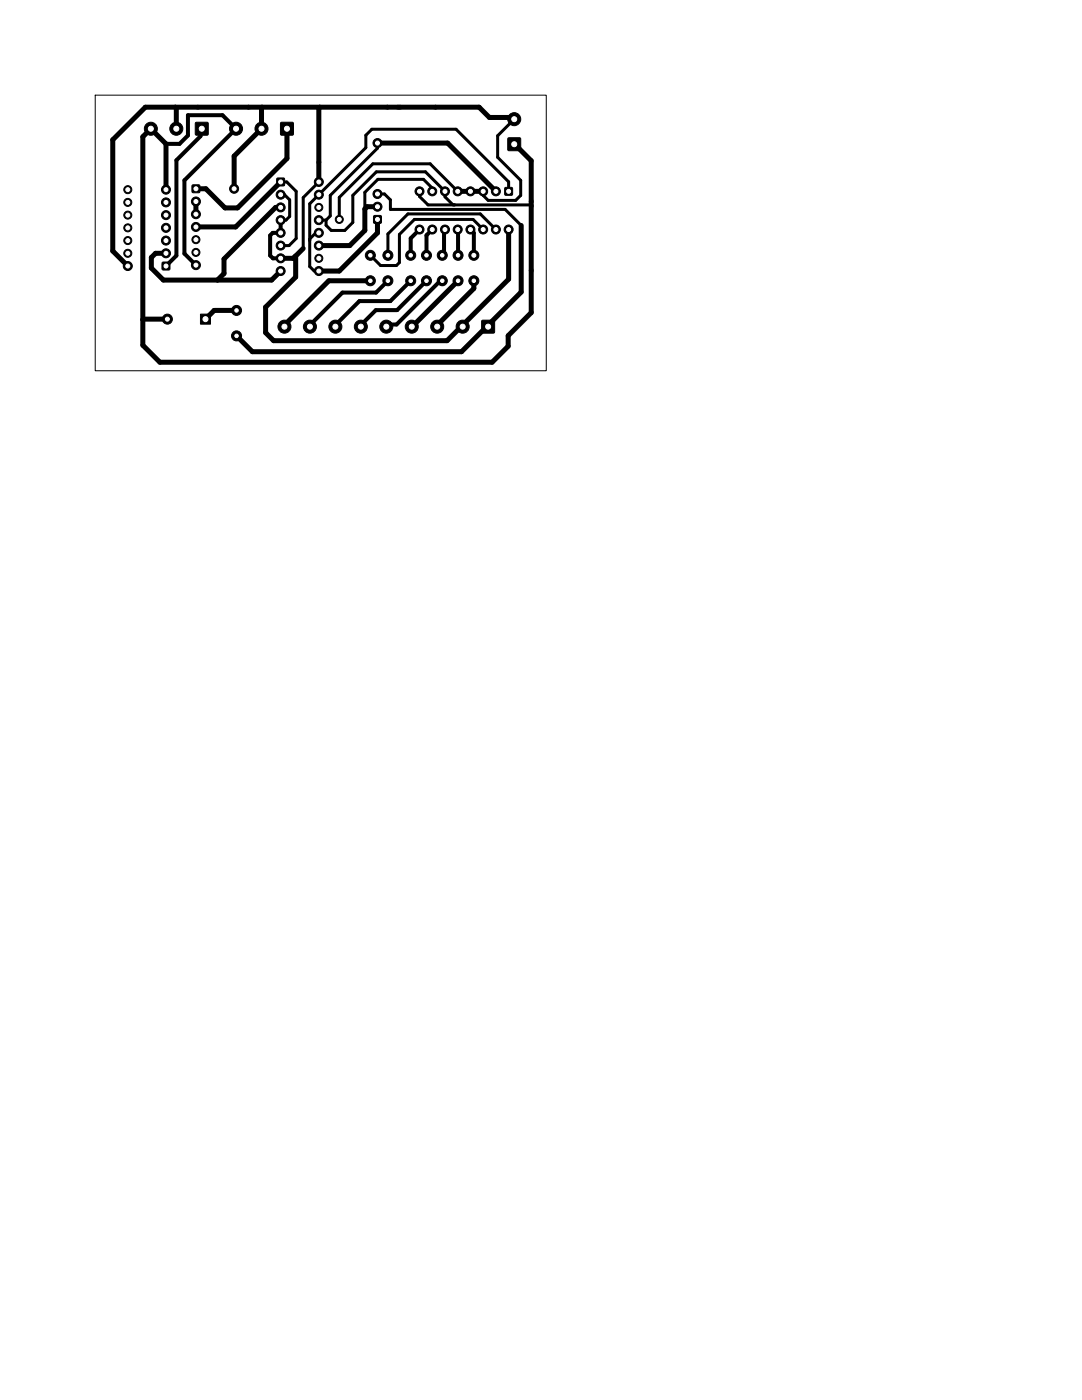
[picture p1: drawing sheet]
<svg xmlns="http://www.w3.org/2000/svg" width="216mm" height="279mm" viewBox="0 0 216 279" stroke-linecap="round" stroke-linejoin="round" font-family="sans-serif">
<g fill="#000" stroke="#000" stroke-width=".2">
<path d="M38.4 36.9h1.4v1.5h-1.4zM39 24.5h2.5v2.4h-2.5zM55.3 35.6h1.4v1.4h-1.4zM56 24.5h2.5v2.4h-2.5zM100.8 37.5h1.4v1.4h-1.4zM101.4 27.6h2.4v2.4h-2.4zM32.4 52.4h1.4v1.4h-1.4zM74.6 43.1h1.4v1.4h-1.4zM40 62.7h2v2h-2zM96.2 64h2.4v2.4h-2.4z"/>
<circle cx="25.5" cy="37.9" r=".8"/>
<circle cx="30.1" cy="25.7" r="1.3"/>
<circle cx="33.1" cy="37.9" r=".9"/>
<circle cx="35.2" cy="25.7" r="1.3"/>
<circle cx="46.7" cy="37.7" r=".9"/>
<circle cx="47.1" cy="25.7" r="1.3"/>
<circle cx="52.2" cy="25.7" r="1.3"/>
<circle cx="56" cy="38.9" r=".9"/>
<circle cx="63.6" cy="36.3" r=".9"/>
<circle cx="63.6" cy="38.9" r=".9"/>
<circle cx="75.3" cy="28.6" r=".9"/>
<circle cx="75.3" cy="38.7" r=".9"/>
<circle cx="83.7" cy="38.2" r=".9"/>
<circle cx="86.3" cy="38.2" r=".9"/>
<circle cx="88.8" cy="38.2" r=".9"/>
<circle cx="91.3" cy="38.2" r=".9"/>
<circle cx="93.9" cy="38.2" r=".9"/>
<circle cx="96.4" cy="38.2" r=".9"/>
<circle cx="99" cy="38.2" r=".9"/>
<circle cx="102.6" cy="23.8" r="1.3"/>
<circle cx="25.5" cy="42.9" r=".8"/>
<circle cx="25.5" cy="40.4" r=".8"/>
<circle cx="25.5" cy="48" r=".8"/>
<circle cx="25.5" cy="45.5" r=".8"/>
<circle cx="25.5" cy="50.6" r=".8"/>
<circle cx="25.5" cy="53.1" r=".9"/>
<circle cx="33.1" cy="48" r=".9"/>
<circle cx="33.1" cy="42.9" r=".9"/>
<circle cx="33.1" cy="50.6" r=".9"/>
<circle cx="33.1" cy="40.4" r=".9"/>
<circle cx="33.1" cy="45.5" r=".9"/>
<circle cx="39.1" cy="40.2" r=".9"/>
<circle cx="39.1" cy="52.9" r=".9"/>
<circle cx="39.1" cy="42.8" r=".9"/>
<circle cx="39.1" cy="45.3" r=".9"/>
<circle cx="39.1" cy="47.8" r=".8"/>
<circle cx="39.1" cy="50.4" r=".8"/>
<circle cx="56" cy="51.6" r=".9"/>
<circle cx="56" cy="54.1" r=".9"/>
<circle cx="56" cy="43.9" r=".9"/>
<circle cx="56" cy="49" r=".9"/>
<circle cx="56" cy="41.4" r=".9"/>
<circle cx="56" cy="46.5" r=".9"/>
<circle cx="63.6" cy="51.6" r=".8"/>
<circle cx="63.6" cy="41.4" r=".8"/>
<circle cx="63.6" cy="46.5" r=".9"/>
<circle cx="63.6" cy="49" r=".9"/>
<circle cx="63.6" cy="43.9" r=".9"/>
<circle cx="63.6" cy="54.1" r=".9"/>
<circle cx="67.7" cy="43.8" r=".8"/>
<circle cx="73.9" cy="56" r="1"/>
<circle cx="73.9" cy="51" r="1"/>
<circle cx="75.3" cy="41.3" r=".9"/>
<circle cx="77.4" cy="56" r="1"/>
<circle cx="77.4" cy="51" r="1"/>
<circle cx="81.9" cy="56" r="1"/>
<circle cx="81.9" cy="51" r="1"/>
<circle cx="83.7" cy="45.8" r=".9"/>
<circle cx="85.1" cy="51" r="1"/>
<circle cx="85.1" cy="56" r="1"/>
<circle cx="86.3" cy="45.8" r=".9"/>
<circle cx="88.2" cy="51" r="1"/>
<circle cx="88.2" cy="56" r="1"/>
<circle cx="88.8" cy="45.8" r=".9"/>
<circle cx="91.3" cy="45.8" r=".9"/>
<circle cx="91.4" cy="51" r="1"/>
<circle cx="91.4" cy="56" r="1"/>
<circle cx="93.9" cy="45.8" r=".9"/>
<circle cx="94.5" cy="51" r="1"/>
<circle cx="94.5" cy="56" r="1"/>
<circle cx="96.4" cy="45.8" r=".9"/>
<circle cx="99" cy="45.8" r=".9"/>
<circle cx="101.5" cy="45.8" r=".9"/>
<circle cx="33.4" cy="63.7" r="1"/>
<circle cx="47.2" cy="67" r="1"/>
<circle cx="47.2" cy="62" r="1"/>
<circle cx="56.8" cy="65.2" r="1.3"/>
<circle cx="61.8" cy="65.2" r="1.3"/>
<circle cx="66.9" cy="65.2" r="1.3"/>
<circle cx="72" cy="65.2" r="1.3"/>
<circle cx="77.1" cy="65.2" r="1.3"/>
<circle cx="82.2" cy="65.2" r="1.3"/>
<circle cx="87.2" cy="65.2" r="1.3"/>
<circle cx="92.3" cy="65.2" r="1.3"/>
</g>
<g fill="none" stroke="#000" stroke-width=".6">
<path d="M56 38.9h.8l1 1v3.3l-.7 .7h-1.1M56 36.3h1.2l1.9 1.9v9.4l-1.4 1.4h-1.7M63.6 36.3l-3.1 3.1v10.2M75.3 28.6v1l-9.4 9.4v4.1l-.8 .8M75.3 38.7h1.4l1.2 1.2v1.9h22.9l3.2 3.2M83.7 38.2v1l1.7 1.7h20.4l.2 .2M86.2 38.2v-.7l-1.7-1.7h-9.1l-2.6 2.6v3.3M91.3 38.2l-5.5-5.5h-11.4l-6.7 6.7v4.4M101.5 38.2v-1.9l-10.5-10.5h-16.8l-1.2 1.2v2.5l-11.2 11.2v12.5l.9 .9h.9M102 28.2l.6 .6M102.6 23.8l-3.3 3.3v4.3l4.6 4.6v3l-1 1h-5.5l-1-1v-.8M63.6 46.5h-.6l-1.2 1.2"/>
<path d="M63.6 43.9h1.5M88.2 56v.7M90.4 40.9l-1.6-1.6v-1.1l-3.9-3.9h-9.8l-4.7 4.7v5.4l-1.6 1.6h-2.7l-1-1v-1.1M96.4 45.8l-2-2h-11.7l-3 3v5.6l-.6 .6h-3.2l-2-2M98.9 45.8l-3.1-3.1h-14.4l-4 4v4.3M106 54l-.1 .1"/>
</g>
<g fill="none" stroke="#000" stroke-width="1">
<path d="M35 21.4l.2 .2v4.1M52.3 21.4l-.1 .1v4.2l-5.5 5.5v6.5M56 36.3l-9 9h-7.9M57.3 25.7v5.9l-9.9 9.9h-2.5l-3.8-3.8h-2M63.8 21.4l-.2 .2v14.7M75.3 28.6h14l9.6 9.6M91.3 38.2h5.1M102.4 23.4h-4.7l-2.1-2h-66.6l-6.5 6.5v22.2l3 3M102.4 28.4l3.6 3.7v30.3l-4.6 4.6v2.1l-3.2 3.2h-66.3l-3.4-3.4v-41.6l1.6-1.6 3 3v9.2M33.1 50.6h-2.1l-.8 .8v2.1l2.4 2.4h21.6l1.8-1.8M39.1 40.2v2.6M56 41.4h-1l-10.3 10.3v2.9l-1.3 1.3"/>
<path d="M60.5 49.6l-2 2h-2.5M73.9 56h-8.3l-8.7 8.8M75.3 43.8v2.7l-7.6 7.6h-4.1M75.3 41.3h-2.1l-.4 .4v4.3l-3 3h-6.2M91.4 56l-8.7 8.8h-.4M94.6 56v1.6l-7.2 7.2M101.5 45.8v9.9l-12.3 12.3h-34.6l-1.6-1.6v-5.1l6-6v-4.2M104 45v13.3l-11.9 11.9h-41.7l-3.2-3.2M33.4 63.7l-4.9 .1M47.2 62h-4.5l-1.7 1.7"/>
</g>
<g fill="none" stroke="#000" stroke-width=".8">
<path d="M33.1 28.7h2.7l1.7-1.7v-4h6.9l2.7 2.7-10.3 10.3v14.6l2.3 2.3M40.3 25.7l-.3 .3v1.2l-4.8 4.8v19l-2.1 2.1M56 38.9h.3M88.8 38v.2M98.9 37.8v.4M56.3 43.9h-.3v2.6h-1.6l-.5 .5v4l.6 .6h1.5M77.4 56l-2.4 2.4h-6.7l-6.3 6.4M81.9 56l-4 4.1h-6.2l-4.7 4.7M83.7 45.8l-1.8 1.8v3.4M85.1 51h.1M85.1 56l-5.9 5.9h-4.2l-2.9 2.9M86.2 45.8l-1.1 1.2v4"/>
<path d="M88.2 56h-.3l-8.8 8.8h-1.9M88.8 45.8l-.2 .2v4.6l-.4 .4M91.1 56h.3M91.3 45.8l.1 5.2M93.9 45.8l.7 .7v4.5M94.4 56h.2M82.3 64.8h.1"/>
</g>
<path d="M19 19h90v55h-90z" fill="none" stroke="#000" stroke-width=".2"/>
<g fill="#fff" stroke="#fff" stroke-width=".2">
<circle cx="87.2" cy="65.2" r=".5"/>
<circle cx="82.2" cy="65.2" r=".5"/>
<circle cx="77.1" cy="65.2" r=".5"/>
<circle cx="72" cy="65.2" r=".5"/>
<circle cx="66.9" cy="65.2" r=".5"/>
<circle cx="61.8" cy="65.2" r=".5"/>
<circle cx="56.8" cy="65.2" r=".5"/>
<circle cx="92.3" cy="65.2" r=".5"/>
<circle cx="97.4" cy="65.2" r=".5"/>
<circle cx="57.3" cy="25.7" r=".5"/>
<circle cx="52.2" cy="25.7" r=".5"/>
<circle cx="47.1" cy="25.7" r=".5"/>
<circle cx="88.2" cy="51" r=".35"/>
<circle cx="88.2" cy="56" r=".35"/>
<circle cx="94.5" cy="51" r=".4"/>
<circle cx="94.5" cy="56" r=".35"/>
<circle cx="73.9" cy="51" r=".35"/>
<circle cx="73.9" cy="56" r=".35"/>
<circle cx="85.1" cy="51" r=".35"/>
<circle cx="85.1" cy="56" r=".35"/>
<circle cx="39.1" cy="37.7" r=".4"/>
<circle cx="39.1" cy="40.2" r=".4"/>
<circle cx="39.1" cy="42.8" r=".4"/>
<circle cx="39.1" cy="45.3" r=".4"/>
<circle cx="39.1" cy="47.8" r=".4"/>
<circle cx="39.1" cy="50.4" r=".4"/>
<circle cx="39.1" cy="52.9" r=".4"/>
<circle cx="46.7" cy="37.7" r=".4"/>
<circle cx="77.4" cy="51" r=".35"/>
<circle cx="77.4" cy="56" r=".35"/>
<circle cx="22.6" cy="70.4" r="1.35"/>
<circle cx="33.1" cy="53.1" r=".4"/>
<circle cx="33.1" cy="50.6" r=".4"/>
<circle cx="33.1" cy="48" r=".4"/>
<circle cx="33.1" cy="45.5" r=".4"/>
<circle cx="33.1" cy="42.9" r=".4"/>
<circle cx="33.1" cy="40.4" r=".4"/>
<circle cx="33.1" cy="37.9" r=".4"/>
<circle cx="25.5" cy="37.9" r=".4"/>
<circle cx="25.5" cy="40.4" r=".4"/>
<circle cx="25.5" cy="42.9" r=".4"/>
<circle cx="25.5" cy="45.5" r=".4"/>
<circle cx="25.5" cy="48" r=".4"/>
<circle cx="25.5" cy="50.6" r=".4"/>
<circle cx="25.5" cy="53.1" r=".4"/>
<circle cx="47.2" cy="67" r=".35"/>
<circle cx="47.2" cy="62" r=".35"/>
<circle cx="91.4" cy="51" r=".35"/>
<circle cx="91.4" cy="56" r=".35"/>
<circle cx="101.5" cy="38.2" r=".4"/>
<circle cx="98.9" cy="38.2" r=".4"/>
<circle cx="96.4" cy="38.2" r=".4"/>
<circle cx="93.9" cy="38.2" r=".4"/>
<circle cx="91.3" cy="38.2" r=".4"/>
<circle cx="88.8" cy="38.2" r=".4"/>
<circle cx="86.2" cy="38.2" r=".4"/>
<circle cx="83.7" cy="38.2" r=".4"/>
<circle cx="83.7" cy="45.8" r=".4"/>
<circle cx="86.2" cy="45.8" r=".4"/>
<circle cx="88.8" cy="45.8" r=".4"/>
<circle cx="91.3" cy="45.8" r=".4"/>
<circle cx="93.9" cy="45.8" r=".4"/>
<circle cx="96.4" cy="45.8" r=".4"/>
<circle cx="98.9" cy="45.8" r=".4"/>
<circle cx="101.5" cy="45.8" r=".4"/>
<circle cx="102.6" cy="23.8" r=".5"/>
<circle cx="102.6" cy="28.8" r=".5"/>
<circle cx="41" cy="63.7" r=".5"/>
<circle cx="33.4" cy="63.7" r=".4"/>
<circle cx="105.5" cy="70.2" r="1.35"/>
<circle cx="56" cy="36.3" r=".4"/>
<circle cx="56" cy="38.9" r=".4"/>
<circle cx="56" cy="41.4" r=".4"/>
<circle cx="56" cy="43.9" r=".4"/>
<circle cx="56" cy="46.5" r=".4"/>
<circle cx="56" cy="49" r=".4"/>
<circle cx="56" cy="51.6" r=".4"/>
<circle cx="56" cy="54.1" r=".4"/>
<circle cx="63.6" cy="54.1" r=".4"/>
<circle cx="63.6" cy="51.6" r=".4"/>
<circle cx="63.6" cy="49" r=".4"/>
<circle cx="63.6" cy="46.5" r=".4"/>
<circle cx="63.6" cy="43.9" r=".4"/>
<circle cx="63.6" cy="41.4" r=".4"/>
<circle cx="63.6" cy="38.9" r=".4"/>
<circle cx="63.6" cy="36.3" r=".4"/>
<circle cx="40.3" cy="25.7" r=".5"/>
<circle cx="35.2" cy="25.7" r=".5"/>
<circle cx="30.1" cy="25.7" r=".5"/>
<circle cx="75.3" cy="43.8" r=".4"/>
<circle cx="75.3" cy="41.3" r=".4"/>
<circle cx="75.3" cy="38.7" r=".4"/>
<circle cx="75.3" cy="28.6" r=".4"/>
<circle cx="67.7" cy="43.8" r=".4"/>
<circle cx="82" cy="51" r=".35"/>
<circle cx="82" cy="56" r=".35"/>
</g>
</svg>
